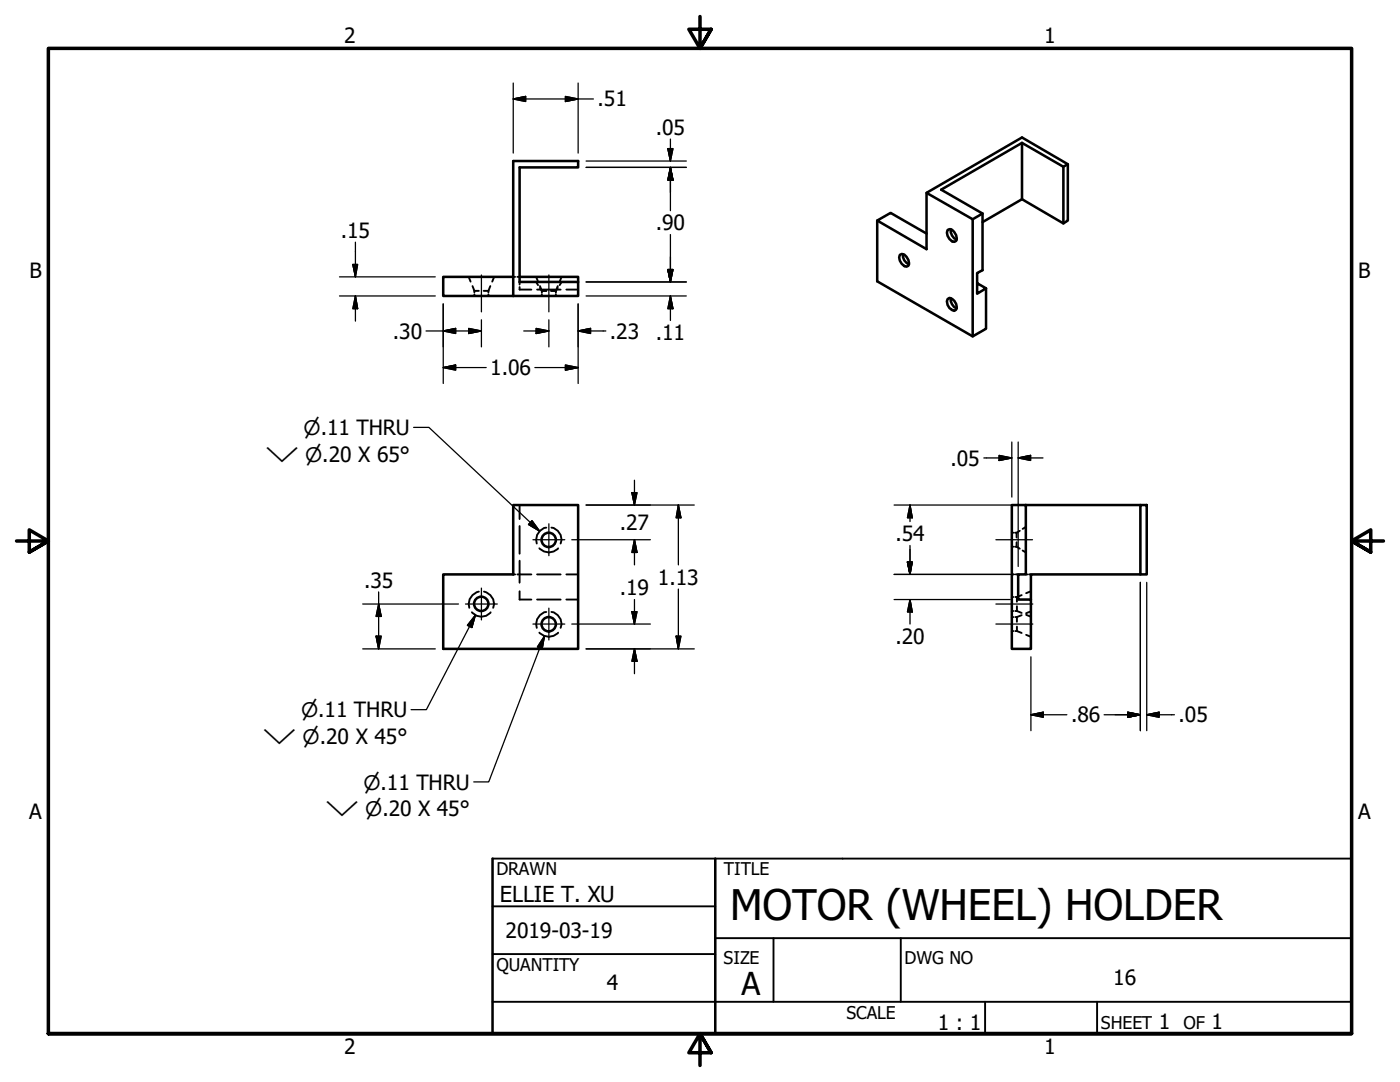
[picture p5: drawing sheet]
<svg xmlns="http://www.w3.org/2000/svg" width="279mm" height="216mm" viewBox="0 0 279 216" stroke-linecap="round" stroke-linejoin="round" font-family="sans-serif">
<defs><g id="words">
<text font-size="8.4" x="145.7" y="183.6">MOTOR (WHEEL) HOLDER</text>
<text font-size="6.3" x="148" y="198.6">A</text>
<text font-size="4.4" x="99.8" y="180">ELLIE T. XU</text>
<g font-size="4.2">
<text x="68.7" y="8.6">2</text>
<text x="208.4" y="8.6">1</text>
<text x="119.3" y="21.2">.51</text>
<text x="130.9" y="26.9">.05</text>
<text x="68" y="47.5">.15</text>
<text x="130.9" y="45.9">.90</text>
<text x="5.9" y="55.5">B</text>
<text x="271.1" y="55.5">B</text>
<text x="78.4" y="67.6">.30</text>
<text x="121.7" y="67.6">.23</text>
<text x="130.9" y="67.8">.11</text>
<text x="97.9" y="74.9">1.06</text>
<text x="189.7" y="92.9">.05</text>
<text x="123.7" y="105.8">.27</text>
<text x="178.7" y="107.9">.54</text>
<text x="72.6" y="117.3">.35</text>
<text x="123.7" y="118.8">.19</text>
<text x="131.3" y="116.6">1.13</text>
<text x="178.7" y="128.5">.20</text>
<text x="213.7" y="144.1">.86</text>
<text x="235.2" y="144.1">.05</text>
<text x="5.8" y="163.4">A</text>
<text x="271" y="163.4">A</text>
<text x="100.9" y="187.3">2019-03-19</text>
<text x="121.1" y="197.6">4</text>
<text x="222.2" y="196.5">16</text>
<text x="187.1" y="205.5">1 : 1</text>
<text x="231.3" y="205.4">1</text>
<text x="241.8" y="205.4">1</text>
<text x="68.7" y="210.3">2</text>
<text x="208.4" y="210.3">1</text>
</g>
<g font-size="4">
<text x="60.6" y="86.8">⌀.11 THRU</text>
<text x="53" y="92.1">⌵ ⌀.20 X 65°</text>
<text x="60.1" y="143.1">⌀.11 THRU</text>
<text x="52.5" y="148.5">⌵ ⌀.20 X 45°</text>
<text x="72.5" y="157.5">⌀.11 THRU</text>
<text x="65" y="162.9">⌵ ⌀.20 X 45°</text>
</g>
<g font-size="3.5">
<text x="99.1" y="174.6">DRAWN</text>
<text x="144.5" y="174.6">TITLE</text>
<text x="99.1" y="193.8">QUANTITY</text>
<text x="144.4" y="192.3">SIZE</text>
<text x="180.5" y="192.3">DWG NO</text>
<text x="168.9" y="203.3">SCALE</text>
<text x="219.7" y="205.4">SHEET</text>
<text x="236.2" y="205.4">OF</text>
</g>
</g></defs>
<!-- layer: Hidden (ANSI) -->
<g fill="none" stroke="#000" stroke-width=".38">
<path d="M93.5 55.2l.4 1M94.3 57.1l.4 .9M94.7 58h.9M94.7 58v.4M94.7 58.7v.4M96.5 58h1M97.5 58v.4M97.5 58.7v.4M97.9 57.1l-.4 .9M98.6 55.2l-.4 1M102.4 55.2h.4M103.3 55.2h.4"/>
<path d="M103.7 56.3v.5M103.7 57.3v.5h2.3M107 56.3l.4 .6M107 55.2l.4 1M107.2 57.8h4.7M107.8 57.5l.3 .5M107.8 57.1l.3 .9M108.1 58h.9M108.1 58v.4M108.1 58.7v.4M110 58h.9M110.9 58v.4"/>
<path d="M110.9 58.7v.4M111.3 57.5l-.4 .5M111.3 57.1l-.4 .9M112.1 56.3l-.4 .6M112.1 55.2l-.4 1M113 57.8h2.4M95.6 118a2.56 2.56 0 0 0-1.9 3.3M96.6 118a2.49 2.49 0 0 1 1.8 3.3M102.4 114.6h.4M103.3 114.6h2.7M103.7 118v1.6h2.3M103.7 100.8v2.8"/>
<path d="M103.7 105v5.5M103.7 111.9v4.4M107.2 114.6h4.7M107.2 119.6h4.7M107.6 109.4a2.54 2.54 0 0 0 3.8 0M109 105.3a2.44 2.44 0 0 0-1.9 3.2M110 105.3a2.37 2.37 0 0 1 1.9 3.2M113 114.6h2.4M113 119.6h2.4M201.9 114.6h.4M201.9 109.1h.3M201.9 106.3h.3"/>
<path d="M201.9 119.1h.3M202.6 109.1h.3M202.6 106.3h.3M202.6 119.1h.3M202.8 114.6h.4M202.9 108.2v.9M202.9 109.1l.6 .4M202.9 119.1v1M203.5 105.9l-.6 .4v1M203.9 118.7l-1 .4M204.1 109.9l.6 .3M204.7 114.6h.3"/>
<path d="M204.7 105.2l-.6 .3M205.4 114.6h.3M205.7 118l-.9 .4M94.2 122.2a2.42 2.42 0 0 0 3.7 0M107.6 126.2a2.54 2.54 0 0 0 3.8 0M109 122.1a2.44 2.44 0 0 0-1.9 3.2M110 122.1a2.37 2.37 0 0 1 1.9 3.2M201.9 125.9h.3M201.9 123.1h.3M201.9 121.9h.3M202.6 125.9h.3M202.6 123.1h.3"/>
<path d="M202.6 121.9h.3M202.9 121v.9M202.9 123.1v1M202.9 125v.9M202.9 125.9l1 .4M202.9 121.9l1 .4M203.9 122.7l-1 .4M204.8 126.7l.9 .4M204.8 122.7l.9 .4M205.7 122l-.9 .4"/>
</g>
<!-- layer: Visible (ANSI) -->
<g fill="none" stroke="#000" stroke-width=".51">
<path d="M102.4 32.1h13v1.3h-11.7v22.9h11.7v2.8h-13zM184.9 38.5l9.2 5.3v23.3M204 39.8l8.2 4.8 .9-.6v-11.2l-9.1-5.4-19.1 11.1v11.2l-9.8-5.7 2.6-1.5 7.2 4.1M204 28.5l-16.2 9.3 8.3 4.8-2 1.2M204 39.8v-11.3l8.2 4.8v11.3M204 39.8l-7.9 4.5M213.1 32.8l-.9 .5M102.4 55.2h-13.9v3.9h13.9M103.7 55.2h11.7v1.1M175.1 44v12.1l19 11 2.7-1.5v-8.1M179.6 50.9l.4-.2a1.85 1.85 0 0 1 1.3 2.3l-.4 .2a1.85 1.85 0 0 1-1.3-2.3zM180.2 50.7a1.95 1.95 0 0 0 1.2 2.1"/>
<path d="M189.1 45.9l.4-.2a1.85 1.85 0 0 1 1.3 2.4l-.4 .2a1.85 1.85 0 0 1-1.3-2.4zM189.1 59.7l.4-.3a1.85 1.85 0 0 1 1.3 2.4l-.4 .2a1.85 1.85 0 0 1-1.3-2.3zM189.7 45.7a1.97 1.97 0 0 0 1.2 2.1M189.7 59.5a1.95 1.95 0 0 0 1.2 2M196.1 42.6v11.3l-1.1 .6v4.1l1.8-1.1-1.8-1M88.5 114.6h13.9v-13.8h13v28.7h-26.9zM201.9 100.8h2.8v13.8h-1.5v5h2.5v9.9h-3.8zM204.7 100.8h22.9M227.6 100.8h1.3v13.8h-1.3zM227.6 114.6h-21.9v5"/>
<circle cx="109.5" cy="107.7" r="1.43"/>
<circle cx="96" cy="120.5" r="1.43"/>
<circle cx="109.5" cy="124.6" r="1.43"/>
</g>
<!-- layer: Hidden (ANSI) -->
<g fill="#000">
<circle cx="108.1" cy="58" r=".19"/>
<circle cx="110.9" cy="58" r=".19"/>
</g>
<!-- layer: Border (ANSI) -->
<path d="M139.7 3.3v6.4l-2.2-3.9h4.4l-2.2 3.9 2.2-3.9M3.3 107.9h6.4l-3.9-2.2v4.5l3.9-2.3-3.9 2.3M276.1 107.9h-6.4l3.9-2.2v4.5l-3.9-2.3 3.9 2.3M9.7 206.2v-196.5h260v196.5h-260h260M141.9 210.1l-2.2-3.9 2.2 3.9h-4.4l2.2-3.9v6.4" fill="none" stroke="#000" stroke-width=".7"/>
<!-- layer: Title (ANSI) -->
<path d="M98.3 171.3v34.9h171.4v-34.9M142.7 171.3v34.9" fill="none" stroke="#000" stroke-width=".51"/>
<path d="M98.3 171.3h171.4M98.3 199.9h171.4M98.3 180.8h44.4M98.3 190.4h44.4M142.7 187.2h127M154.4 187.2v12.7M179.8 187.2v12.7M196.6 199.9v6.3M218.9 199.9v6.3" fill="none" stroke="#000" stroke-width=".38"/>
<!-- layer: Symbol (ANSI) -->
<path d="M82.5 85.3h3.1l22.1 20.7M106.2 103.9l1.5 2.1-2.2-1.4zM94.9 122.7l-.7 2.5-.9-.4zM94.9 122.7l-9.8 18.9h-3.1M108.6 126.9l-.4 2.5-.9-.3zM108.6 126.9l-11.1 29.1h-2.9" fill="none" stroke="#000" stroke-width=".25"/>
<path d="M105.5 104.6l2.2 1.4zM106.2 103.9l1.5 2.1-2.2-1.4zM94.9 122.7l-.7 2.5zM94.9 122.7l-.7 2.5-.9-.4zM108.6 126.9l-.4 2.5zM108.6 126.9l-.4 2.5-.9-.3z" fill="#000" stroke="#000" stroke-width=".25"/>
<!-- layer: Dimension (ANSI) -->
<g fill="none" stroke="#000" stroke-width=".25">
<path d="M102.4 19.7l2.5-.5v1.1zM102.4 19.7h16M102.4 16.6v13.9M112.8 19.2l2.6 .5-2.6 .6zM115.4 16.6v13.9M117 32.1h20M117 33.4h20M133.3 29.7h1l-.5 2.4zM133.8 33.4l.5 2.5h-1zM133.8 27.7v4.4M133.8 33.4v8.6M67.8 59.1h19.1"/>
<path d="M67.8 55.2h19.1M70.4 52.8h1l-.5 2.4zM70.9 59.1l.5 2.5h-1zM70.9 48.3v6.9M70.9 59.1v5M117 56.3h20M117 59.1h20M133.3 53.8h1l-.5 2.5zM133.8 59.1l.5 2.5h-1zM133.8 46.8v9.5M133.8 59.1v4.8M85 66h11.1"/>
<path d="M88.5 73.3l2.4-.5v1.1zM88.5 66l2.4-.5v1zM88.5 73.3h8.5M88.5 60.6v15.9M93.5 65.5l2.6 .5-2.6 .5zM96.1 63.8v5.4M104.5 66h5M106.7 73.3h8.7M107 65.5l2.5 .5-2.5 .5zM109.5 63.8v5.4M112.8 72.8l2.6 .5-2.6 .6zM115.4 66l2.5-.5v1z"/>
<path d="M115.4 60.6v15.9M115.4 66h5.5M126.1 98.3h1l-.5 2.5zM126.6 95.8v5M196.3 91.4h5.6M199.4 90.9l2.5 .5-2.5 .5zM201.9 88.2v11M203.2 91.4l2.5-.5v1zM203.2 91.4h5M203.2 88.2v19.4M75.6 118.1v11.4M114.1 107.7h15.7"/>
<path d="M117 100.8h21.6M126.6 107.7l.5 2.5h-1zM126.6 107.7v5M126.6 119.6v4.9M135.4 100.8l.5 2.5h-1zM135.4 100.8v11.9M135.4 117.5v12M178.4 114.6h24.7M178.4 100.8h24.7M178.4 119.6h23.2M181.1 112.1h1l-.5 2.5zM181.6 100.8l.5 2.5h-1z"/>
<path d="M181.6 119.6l.5 2.5h-1zM181.6 100.8v3.3M181.6 108.8v5.8M181.6 119.6v4.9M203.2 107.8v5.2M227.6 116.2v29.6M228.9 116.2v29.6M72.4 129.5h14.5M72.4 120.5h19.1M75.1 126.9h1l-.5 2.6zM75.6 120.5l.5 2.5h-1zM114.1 124.5h15.7"/>
<path d="M117 129.5h21.6M126.1 122h1l-.5 2.5zM126.6 129.5l.5 2.5h-1zM126.6 129.5v4.9M134.9 126.9h1l-.5 2.6zM205.7 131.1v14.7M205.7 142.6l2.5-.5v1zM205.7 142.6h7.2M220.3 142.6h7.3M225 142.1l2.6 .5-2.6 .5zM228.9 142.6l2.4-.5v1zM228.9 142.6h5.5"/>
</g>
<g fill="#000" stroke="#000" stroke-width=".25">
<path d="M102.4 19.7l2.5-.5zM102.4 19.7l2.5-.5v1.1zM112.8 20.3l2.6-.6zM112.8 19.2l2.6 .5-2.6 .6zM133.3 29.7l.5 2.4zM133.3 29.7h1l-.5 2.4zM133.8 33.4l.5 2.5zM133.8 33.4l.5 2.5h-1zM70.4 52.8l.5 2.4zM70.4 52.8h1l-.5 2.4zM133.3 53.8l.5 2.5zM133.3 53.8h1l-.5 2.5z"/>
<path d="M70.9 59.1l.5 2.5zM70.9 59.1l.5 2.5h-1zM88.5 73.3l2.4-.5zM88.5 73.3l2.4-.5v1.1zM88.5 66l2.4-.5zM88.5 66l2.4-.5v1zM93.5 66.5l2.6-.5zM93.5 65.5l2.6 .5-2.6 .5zM107 66.5l2.5-.5zM107 65.5l2.5 .5-2.5 .5zM112.8 73.9l2.6-.6zM112.8 72.8l2.6 .5-2.6 .6z"/>
<path d="M115.4 66l2.5-.5zM115.4 66l2.5-.5v1zM133.8 59.1l.5 2.5zM133.8 59.1l.5 2.5h-1zM126.1 98.3l.5 2.5zM126.1 98.3h1l-.5 2.5zM199.4 91.9l2.5-.5zM199.4 90.9l2.5 .5-2.5 .5zM203.2 91.4l2.5-.5zM203.2 91.4l2.5-.5v1zM126.6 107.7l.5 2.5zM126.6 107.7l.5 2.5h-1z"/>
<path d="M135.4 100.8l.5 2.5zM135.4 100.8l.5 2.5h-1zM181.1 112.1l.5 2.5zM181.1 112.1h1l-.5 2.5zM181.6 100.8l.5 2.5zM181.6 100.8l.5 2.5h-1zM75.1 126.9l.5 2.6zM75.1 126.9h1l-.5 2.6zM75.6 120.5l.5 2.5zM75.6 120.5l.5 2.5h-1zM126.1 122l.5 2.5zM126.1 122h1l-.5 2.5z"/>
<path d="M126.6 129.5l.5 2.5zM126.6 129.5l.5 2.5h-1zM134.9 126.9l.5 2.6zM134.9 126.9h1l-.5 2.6zM181.6 119.6l.5 2.5zM181.6 119.6l.5 2.5h-1zM205.7 142.6l2.5-.5zM205.7 142.6l2.5-.5v1zM225 143.1l2.6-.5zM225 142.1l2.6 .5-2.6 .5zM228.9 142.6l2.4-.5zM228.9 142.6l2.4-.5v1z"/>
</g>
<!-- layer: Centerline (ANSI) -->
<path d="M96.1 54.9v7.3M109.5 54.9v7.3M198.8 107.7h7.3M198.8 124.5h7.3M198.8 120.5h7.3" fill="none" stroke="#000" stroke-width=".25"/>
<!-- layer: Center Mark (ANSI) -->
<path d="M96.1 117.3v6.4M106.4 107.7h6.3M109.5 104.5v6.4M92.9 120.5h6.4M106.4 124.5h6.3M109.5 121.3v6.4" fill="none" stroke="#000" stroke-width=".25"/>
<use href="#words"/>
</svg>
